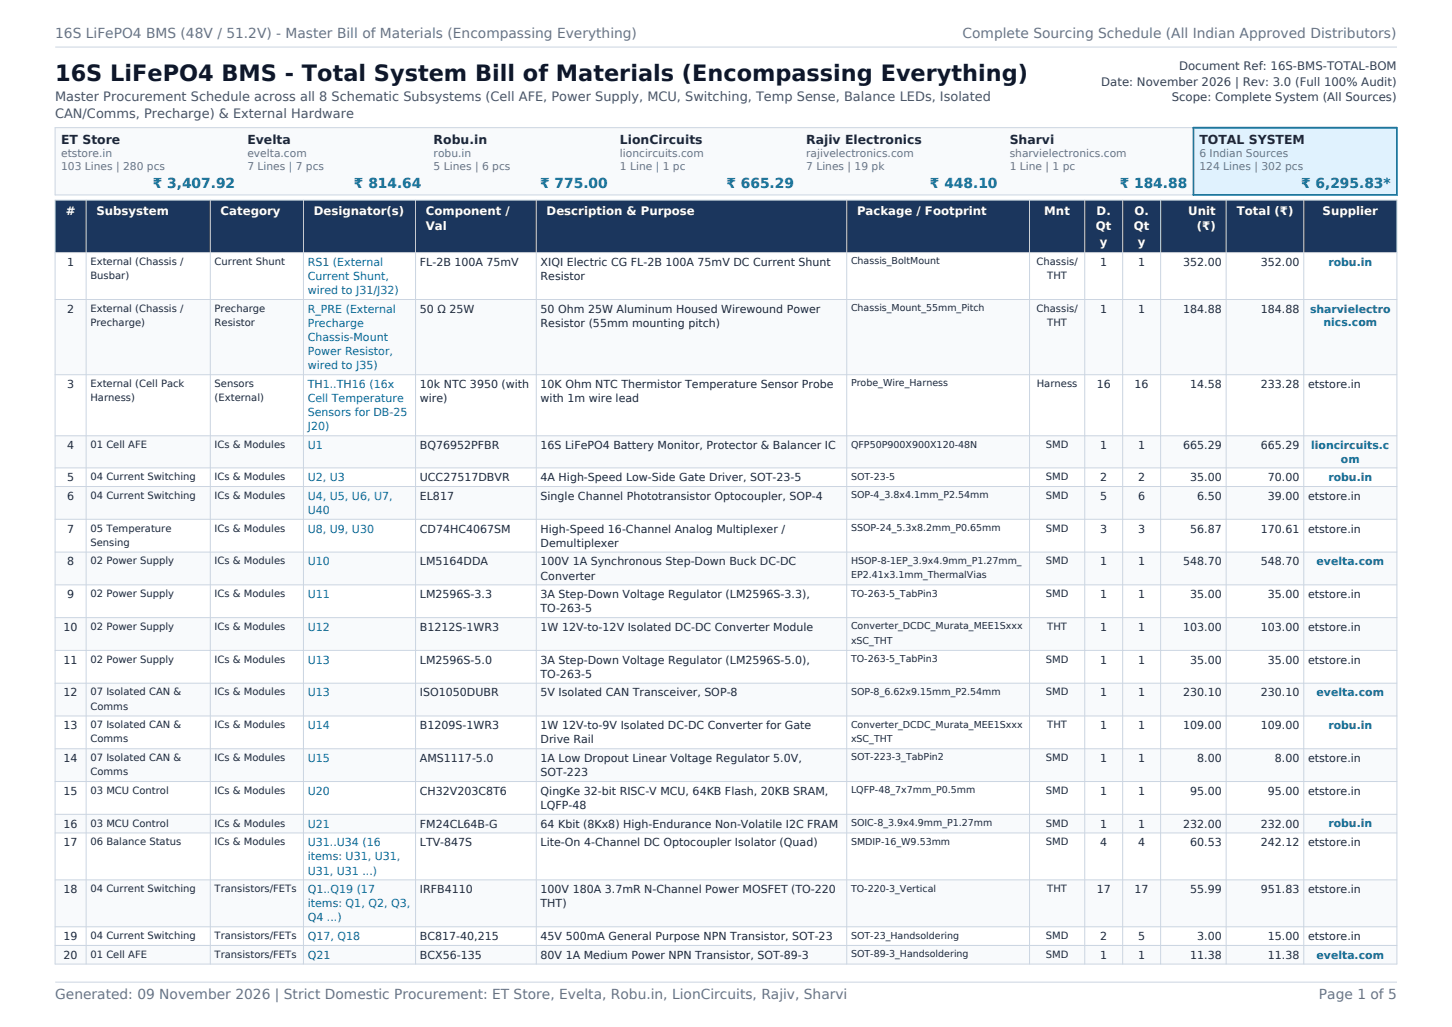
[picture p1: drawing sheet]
<svg xmlns="http://www.w3.org/2000/svg" width="297mm" height="210mm" viewBox="0 0 297 210" stroke-linecap="round" stroke-linejoin="round" font-family="sans-serif">
<defs><g id="words">
<text font-size="4.6" fill="#0f172a" x="11.3" y="16.6">16S LiFePO4 BMS - Total System Bill of Materials (Encompassing Everything)</text>
<g font-size="2.8" fill="#64748b">
<text x="11.3" y="7.9">16S LiFePO4 BMS (48V / 51.2V) - Master Bill of Materials (Encompassing Everything)</text>
<text x="196.9" y="7.9">Complete Sourcing Schedule (All Indian Approved Distributors)</text>
<text x="11.3" y="204.4">Generated: 09 November 2026 | Strict Domestic Procurement: ET Store, Evelta, Robu.in, LionCircuits, Rajiv, Sharvi</text>
<text x="269.8" y="204.4">Page 1 of 5</text>
</g>
<g font-size="2.8" fill="#0369a1">
<text x="31.3" y="38.5">₹ 3,407.92</text>
<text x="72.4" y="38.5">₹ 814.64</text>
<text x="110.5" y="38.5">₹ 775.00</text>
<text x="148.6" y="38.5">₹ 665.29</text>
<text x="190.2" y="38.5">₹ 448.10</text>
<text x="229" y="38.5">₹ 184.88</text>
<text x="266.1" y="38.5">₹ 6,295.83*</text>
</g>
<g font-size="2.6" fill="#475569">
<text x="11.3" y="20.6">Master Procurement Schedule across all 8 Schematic Subsystems (Cell AFE, Power Supply, MCU, Switching, Temp Sense, Balance LEDs, Isolated</text>
<text x="11.3" y="24.2">CAN/Comms, Precharge) &amp; External Hardware</text>
</g>
<g font-size="2.5" fill="#1e293b">
<text x="12.5" y="29.4">ET Store</text>
<text x="50.6" y="29.4">Evelta</text>
<text x="88.7" y="29.4">Robu.in</text>
<text x="126.8" y="29.4">LionCircuits</text>
<text x="164.9" y="29.4">Rajiv Electronics</text>
<text x="206.5" y="29.4">Sharvi</text>
<text x="245.3" y="29.4">TOTAL SYSTEM</text>
</g>
<g font-size="2.4" fill="#334155">
<text x="225.3" y="17.6">Date: November 2026 | Rev: 3.0 (Full 100% Audit)</text>
<text x="241.2" y="14.4">Document Ref: 16S-BMS-TOTAL-BOM</text>
<text x="239.7" y="20.7">Scope: Complete System (All Sources)</text>
</g>
<g font-size="2.4" fill="#fff">
<text x="13.4" y="44">#</text>
<text x="19.7" y="44">Subsystem</text>
<text x="45.1" y="44">Category</text>
<text x="64.2" y="44">Designator(s)</text>
<text x="87.1" y="44">Component /</text>
<text x="87.1" y="47.1">Val</text>
<text x="111.8" y="44">Description &amp; Purpose</text>
<text x="175.3" y="44">Package / Footprint</text>
<text x="213.6" y="44">Mnt</text>
<text x="224.2" y="47.1">Qt</text>
<text x="224.3" y="44">D.</text>
<text x="231.9" y="47.1">Qt</text>
<text x="232" y="44">O.</text>
<text x="243.1" y="44">Unit</text>
<text x="244.8" y="47.1">(₹)</text>
<text x="253" y="44">Total (₹)</text>
<text x="270.5" y="44">Supplier</text>
<text x="225" y="50.2">y</text>
<text x="232.7" y="50.2">y</text>
</g>
<g font-size="2.3" fill="#1e293b">
<text x="13.7" y="54.4">1</text>
<text x="85.9" y="54.4">FL-2B 100A 75mV</text>
<text x="110.6" y="54.4">XIQI Electric CG FL-2B 100A 75mV DC Current Shunt</text>
<text x="110.6" y="57.3">Resistor</text>
<text x="225" y="54.4">1</text>
<text x="232.8" y="54.4">1</text>
<text x="242" y="54.4">352.00</text>
<text x="257.9" y="54.4">352.00</text>
<text x="13.7" y="64">2</text>
<text x="85.9" y="64">50 Ω 25W</text>
<text x="110.6" y="64">50 Ohm 25W Aluminum Housed Wirewound Power</text>
<text x="225" y="64">1</text>
<text x="232.8" y="64">1</text>
<text x="242" y="64">184.88</text>
<text x="257.9" y="64">184.88</text>
<text x="110.6" y="66.9">Resistor (55mm mounting pitch)</text>
<text x="13.7" y="79.3">3</text>
<text x="85.9" y="79.3">10k NTC 3950 (with</text>
<text x="85.9" y="82.2">wire)</text>
<text x="110.6" y="79.3">10K Ohm NTC Thermistor Temperature Sensor Probe</text>
<text x="110.6" y="82.2">with 1m wire lead</text>
<text x="224.3" y="79.3">16</text>
<text x="232.1" y="79.3">16</text>
<text x="243.5" y="79.3">14.58</text>
<text x="257.9" y="79.3">233.28</text>
<text x="267.6" y="79.3">etstore.in</text>
<text x="13.7" y="91.8">4</text>
<text x="85.9" y="91.8">BQ76952PFBR</text>
<text x="110.6" y="91.8">16S LiFePO4 Battery Monitor, Protector &amp; Balancer IC</text>
<text x="225" y="91.8">1</text>
<text x="232.8" y="91.8">1</text>
<text x="242" y="91.8">665.29</text>
<text x="257.9" y="91.8">665.29</text>
<text x="13.7" y="98.4">5</text>
<text x="85.9" y="98.4">UCC27517DBVR</text>
<text x="110.6" y="98.4">4A High-Speed Low-Side Gate Driver, SOT-23-5</text>
<text x="225" y="98.4">2</text>
<text x="232.8" y="98.4">2</text>
<text x="243.5" y="98.4">35.00</text>
<text x="259.3" y="98.4">70.00</text>
<text x="13.7" y="102.2">6</text>
<text x="85.9" y="102.2">EL817</text>
<text x="110.6" y="102.2">Single Channel Phototransistor Optocoupler, SOP-4</text>
<text x="225" y="102.2">5</text>
<text x="232.8" y="102.2">6</text>
<text x="244.9" y="102.2">6.50</text>
<text x="259.3" y="102.2">39.00</text>
<text x="267.6" y="102.2">etstore.in</text>
<text x="13.7" y="108.9">7</text>
<text x="85.9" y="108.9">CD74HC4067SM</text>
<text x="110.6" y="108.9">High-Speed 16-Channel Analog Multiplexer /</text>
<text x="110.6" y="111.8">Demultiplexer</text>
<text x="225" y="108.9">3</text>
<text x="232.8" y="108.9">3</text>
<text x="243.5" y="108.9">56.87</text>
<text x="257.9" y="108.9">170.61</text>
<text x="267.6" y="108.9">etstore.in</text>
<text x="13.7" y="115.6">8</text>
<text x="85.9" y="115.6">LM5164DDA</text>
<text x="110.6" y="115.6">100V 1A Synchronous Step-Down Buck DC-DC</text>
<text x="110.6" y="118.5">Converter</text>
<text x="225" y="115.6">1</text>
<text x="232.8" y="115.6">1</text>
<text x="242" y="115.6">548.70</text>
<text x="257.9" y="115.6">548.70</text>
<text x="13.7" y="122.3">9</text>
<text x="85.9" y="122.3">LM2596S-3.3</text>
<text x="110.6" y="122.3">3A Step-Down Voltage Regulator (LM2596S-3.3),</text>
<text x="110.6" y="125.2">TO-263-5</text>
<text x="225" y="122.3">1</text>
<text x="232.8" y="122.3">1</text>
<text x="243.5" y="122.3">35.00</text>
<text x="259.3" y="122.3">35.00</text>
<text x="267.6" y="122.3">etstore.in</text>
<text x="13" y="129">10</text>
<text x="85.9" y="129">B1212S-1WR3</text>
<text x="110.6" y="129">1W 12V-to-12V Isolated DC-DC Converter Module</text>
<text x="225" y="129">1</text>
<text x="232.8" y="129">1</text>
<text x="242" y="129">103.00</text>
<text x="257.9" y="129">103.00</text>
<text x="267.6" y="129">etstore.in</text>
<text x="13" y="135.7">11</text>
<text x="85.9" y="135.7">LM2596S-5.0</text>
<text x="110.6" y="135.7">3A Step-Down Voltage Regulator (LM2596S-5.0),</text>
<text x="225" y="135.7">1</text>
<text x="232.8" y="135.7">1</text>
<text x="243.5" y="135.7">35.00</text>
<text x="259.3" y="135.7">35.00</text>
<text x="267.6" y="135.7">etstore.in</text>
<text x="13" y="142.4">12</text>
<text x="85.9" y="142.4">ISO1050DUBR</text>
<text x="110.6" y="138.6">TO-263-5</text>
<text x="110.6" y="142.4">5V Isolated CAN Transceiver, SOP-8</text>
<text x="225" y="142.4">1</text>
<text x="232.8" y="142.4">1</text>
<text x="242" y="142.4">230.10</text>
<text x="257.9" y="142.4">230.10</text>
<text x="13" y="149.1">13</text>
<text x="85.9" y="149.1">B1209S-1WR3</text>
<text x="110.6" y="149.1">1W 12V-to-9V Isolated DC-DC Converter for Gate</text>
<text x="225" y="149.1">1</text>
<text x="232.8" y="149.1">1</text>
<text x="242" y="149.1">109.00</text>
<text x="257.9" y="149.1">109.00</text>
<text x="13" y="155.8">14</text>
<text x="85.9" y="155.8">AMS1117-5.0</text>
<text x="110.6" y="152">Drive Rail</text>
<text x="110.6" y="155.8">1A Low Dropout Linear Voltage Regulator 5.0V,</text>
<text x="225" y="155.8">1</text>
<text x="232.8" y="155.8">1</text>
<text x="244.9" y="155.8">8.00</text>
<text x="260.8" y="155.8">8.00</text>
<text x="267.6" y="155.8">etstore.in</text>
<text x="110.6" y="158.7">SOT-223</text>
<text x="13" y="162.5">15</text>
<text x="85.9" y="162.5">CH32V203C8T6</text>
<text x="110.6" y="162.5">QingKe 32-bit RISC-V MCU, 64KB Flash, 20KB SRAM,</text>
<text x="110.6" y="165.4">LQFP-48</text>
<text x="225" y="162.5">1</text>
<text x="232.8" y="162.5">1</text>
<text x="243.5" y="162.5">95.00</text>
<text x="259.3" y="162.5">95.00</text>
<text x="267.6" y="162.5">etstore.in</text>
<text x="13" y="169.2">16</text>
<text x="13" y="173">17</text>
<text x="85.9" y="169.2">FM24CL64B-G</text>
<text x="85.9" y="173">LTV-847S</text>
<text x="110.6" y="169.2">64 Kbit (8Kx8) High-Endurance Non-Volatile I2C FRAM</text>
<text x="110.6" y="173">Lite-On 4-Channel DC Optocoupler Isolator (Quad)</text>
<text x="225" y="169.2">1</text>
<text x="225" y="173">4</text>
<text x="232.8" y="169.2">1</text>
<text x="232.8" y="173">4</text>
<text x="242" y="169.2">232.00</text>
<text x="243.5" y="173">60.53</text>
<text x="257.9" y="169.2">232.00</text>
<text x="257.9" y="173">242.12</text>
<text x="267.6" y="173">etstore.in</text>
<text x="13" y="182.6">18</text>
<text x="85.9" y="182.6">IRFB4110</text>
<text x="110.6" y="182.6">100V 180A 3.7mR N-Channel Power MOSFET (TO-220</text>
<text x="110.6" y="185.5">THT)</text>
<text x="224.3" y="182.6">17</text>
<text x="232.1" y="182.6">17</text>
<text x="243.5" y="182.6">55.99</text>
<text x="257.9" y="182.6">951.83</text>
<text x="267.6" y="182.6">etstore.in</text>
<text x="13" y="192.2">19</text>
<text x="13" y="196">20</text>
<text x="85.9" y="192.2">BC817-40,215</text>
<text x="85.9" y="196">BCX56-135</text>
<text x="110.6" y="192.2">45V 500mA General Purpose NPN Transistor, SOT-23</text>
<text x="110.6" y="196">80V 1A Medium Power NPN Transistor, SOT-89-3</text>
<text x="225" y="192.2">2</text>
<text x="225" y="196">1</text>
<text x="232.8" y="192.2">5</text>
<text x="232.8" y="196">1</text>
<text x="243.5" y="196">11.38</text>
<text x="244.9" y="192.2">3.00</text>
<text x="259.3" y="192.2">15.00</text>
<text x="259.3" y="196">11.38</text>
<text x="267.6" y="192.2">etstore.in</text>
</g>
<g font-size="2.3" fill="#0369a1">
<text x="63" y="54.4">RS1 (External</text>
<text x="63" y="57.3">Current Shunt,</text>
<text x="63" y="60.1">wired to J31/J32)</text>
<text x="63" y="64">R_PRE (External</text>
<text x="63" y="66.9">Precharge</text>
<text x="63" y="69.7">Chassis-Mount</text>
<text x="63" y="72.6">Power Resistor,</text>
<text x="63" y="75.5">wired to J35)</text>
<text x="63" y="79.3">TH1..TH16 (16x</text>
<text x="63" y="82.2">Cell Temperature</text>
<text x="63" y="85.1">Sensors for DB-25</text>
<text x="63" y="88">J20)</text>
<text x="63" y="91.8">U1</text>
<text x="63" y="98.4">U2, U3</text>
<text x="63" y="102.2">U4, U5, U6, U7,</text>
<text x="63" y="105.1">U40</text>
<text x="63" y="108.9">U8, U9, U30</text>
<text x="63" y="115.6">U10</text>
<text x="63" y="122.3">U11</text>
<text x="63" y="129">U12</text>
<text x="63" y="135.7">U13</text>
<text x="63" y="142.4">U13</text>
<text x="63" y="149.1">U14</text>
<text x="63" y="155.8">U15</text>
<text x="63" y="162.5">U20</text>
<text x="63" y="169.2">U21</text>
<text x="63" y="173">U31..U34 (16</text>
<text x="63" y="175.9">items: U31, U31,</text>
<text x="63" y="178.8">U31, U31 ...)</text>
<text x="63" y="182.6">Q1..Q19 (17</text>
<text x="63" y="185.5">items: Q1, Q2, Q3,</text>
<text x="63" y="188.4">Q4 ...)</text>
<text x="63" y="192.2">Q17, Q18</text>
<text x="63" y="196">Q21</text>
</g>
<g font-size="2.2" fill="#64748b">
<text x="12.5" y="32.2">etstore.in</text>
<text x="12.5" y="34.8">103 Lines | 280 pcs</text>
<text x="50.6" y="32.2">evelta.com</text>
<text x="50.6" y="34.8">7 Lines | 7 pcs</text>
<text x="88.7" y="32.2">robu.in</text>
<text x="88.7" y="34.8">5 Lines | 6 pcs</text>
<text x="126.8" y="32.2">lioncircuits.com</text>
<text x="126.8" y="34.8">1 Line | 1 pc</text>
<text x="164.9" y="32.2">rajivelectronics.com</text>
<text x="164.9" y="34.8">7 Lines | 19 pk</text>
<text x="206.5" y="32.2">sharvielectronics.com</text>
<text x="206.5" y="34.8">1 Line | 1 pc</text>
<text x="245.3" y="32.2">6 Indian Sources</text>
<text x="245.3" y="34.8">124 Lines | 302 pcs</text>
</g>
<g font-size="2.2" fill="#0f766e">
<text x="271.7" y="54.3">robu.in</text>
<text x="268" y="63.9">sharvielectro</text>
<text x="270.7" y="66.7">nics.com</text>
<text x="268.2" y="91.8">lioncircuits.c</text>
<text x="274.3" y="94.6">om</text>
<text x="271.7" y="98.4">robu.in</text>
<text x="269.3" y="115.6">evelta.com</text>
<text x="269.3" y="142.4">evelta.com</text>
<text x="271.7" y="149.1">robu.in</text>
<text x="271.7" y="169.2">robu.in</text>
<text x="269.3" y="196">evelta.com</text>
</g>
<g font-size="2" fill="#1e293b">
<text x="18.5" y="54.2">External (Chassis /</text>
<text x="18.5" y="57">Busbar)</text>
<text x="43.9" y="54.2">Current Shunt</text>
<text x="212" y="54.2">Chassis/</text>
<text x="214.2" y="57">THT</text>
<text x="18.5" y="63.7">External (Chassis /</text>
<text x="43.9" y="63.7">Precharge</text>
<text x="212" y="63.7">Chassis/</text>
<text x="18.5" y="66.6">Precharge)</text>
<text x="43.9" y="66.6">Resistor</text>
<text x="214.2" y="66.6">THT</text>
<text x="18.5" y="79.1">External (Cell Pack</text>
<text x="18.5" y="82">Harness)</text>
<text x="43.9" y="79.1">Sensors</text>
<text x="43.9" y="82">(External)</text>
<text x="212.1" y="79.1">Harness</text>
<text x="18.5" y="91.6">01 Cell AFE</text>
<text x="43.9" y="91.6">ICs &amp; Modules</text>
<text x="213.9" y="91.6">SMD</text>
<text x="18.5" y="98.2">04 Current Switching</text>
<text x="18.5" y="102">04 Current Switching</text>
<text x="43.9" y="98.2">ICs &amp; Modules</text>
<text x="43.9" y="102">ICs &amp; Modules</text>
<text x="213.9" y="98.2">SMD</text>
<text x="213.9" y="102">SMD</text>
<text x="18.5" y="108.7">05 Temperature</text>
<text x="18.5" y="111.6">Sensing</text>
<text x="43.9" y="108.7">ICs &amp; Modules</text>
<text x="213.9" y="108.7">SMD</text>
<text x="18.5" y="115.4">02 Power Supply</text>
<text x="43.9" y="115.4">ICs &amp; Modules</text>
<text x="213.9" y="115.4">SMD</text>
<text x="18.5" y="122.1">02 Power Supply</text>
<text x="43.9" y="122.1">ICs &amp; Modules</text>
<text x="213.9" y="122.1">SMD</text>
<text x="18.5" y="128.8">02 Power Supply</text>
<text x="43.9" y="128.8">ICs &amp; Modules</text>
<text x="214.2" y="128.8">THT</text>
<text x="18.5" y="135.5">02 Power Supply</text>
<text x="43.9" y="135.5">ICs &amp; Modules</text>
<text x="213.9" y="135.5">SMD</text>
<text x="18.5" y="142.2">07 Isolated CAN &amp;</text>
<text x="43.9" y="142.2">ICs &amp; Modules</text>
<text x="213.9" y="142.2">SMD</text>
<text x="18.5" y="145.1">Comms</text>
<text x="18.5" y="148.9">07 Isolated CAN &amp;</text>
<text x="43.9" y="148.9">ICs &amp; Modules</text>
<text x="214.2" y="148.9">THT</text>
<text x="18.5" y="151.8">Comms</text>
<text x="18.5" y="155.6">07 Isolated CAN &amp;</text>
<text x="43.9" y="155.6">ICs &amp; Modules</text>
<text x="213.9" y="155.6">SMD</text>
<text x="18.5" y="158.5">Comms</text>
<text x="18.5" y="162.3">03 MCU Control</text>
<text x="43.9" y="162.3">ICs &amp; Modules</text>
<text x="213.9" y="162.3">SMD</text>
<text x="18.5" y="169">03 MCU Control</text>
<text x="18.5" y="172.8">06 Balance Status</text>
<text x="43.9" y="169">ICs &amp; Modules</text>
<text x="43.9" y="172.8">ICs &amp; Modules</text>
<text x="213.9" y="169">SMD</text>
<text x="213.9" y="172.8">SMD</text>
<text x="18.5" y="182.4">04 Current Switching</text>
<text x="43.9" y="182.4">Transistors/FETs</text>
<text x="214.2" y="182.4">THT</text>
<text x="18.5" y="192">04 Current Switching</text>
<text x="18.5" y="195.8">01 Cell AFE</text>
<text x="43.9" y="192">Transistors/FETs</text>
<text x="43.9" y="195.8">Transistors/FETs</text>
<text x="213.9" y="192">SMD</text>
<text x="213.9" y="195.8">SMD</text>
</g>
<g font-size="1.9" fill="#1e293b">
<text x="174.1" y="54">Chassis_BoltMount</text>
<text x="174.1" y="63.6">Chassis_Mount_55mm_Pitch</text>
<text x="174.1" y="79">Probe_Wire_Harness</text>
<text x="174.1" y="91.5">QFP50P900X900X120-48N</text>
<text x="174.1" y="98.1">SOT-23-5</text>
<text x="174.1" y="101.9">SOP-4_3.8x4.1mm_P2.54mm</text>
<text x="174.1" y="108.6">SSOP-24_5.3x8.2mm_P0.65mm</text>
<text x="174.1" y="115.3">HSOP-8-1EP_3.9x4.9mm_P1.27mm_</text>
<text x="174.1" y="118.2">EP2.41x3.1mm_ThermalVias</text>
<text x="174.1" y="122">TO-263-5_TabPin3</text>
<text x="174.1" y="128.7">Converter_DCDC_Murata_MEE1Sxxx</text>
<text x="174.1" y="131.6">xSC_THT</text>
<text x="174.1" y="135.4">TO-263-5_TabPin3</text>
<text x="174.1" y="142.1">SOP-8_6.62x9.15mm_P2.54mm</text>
<text x="174.1" y="148.8">Converter_DCDC_Murata_MEE1Sxxx</text>
<text x="174.1" y="151.7">xSC_THT</text>
<text x="174.1" y="155.5">SOT-223-3_TabPin2</text>
<text x="174.1" y="162.2">LQFP-48_7x7mm_P0.5mm</text>
<text x="174.1" y="168.9">SOIC-8_3.9x4.9mm_P1.27mm</text>
<text x="174.1" y="172.7">SMDIP-16_W9.53mm</text>
<text x="174.1" y="182.3">TO-220-3_Vertical</text>
<text x="174.1" y="191.9">SOT-23_Handsoldering</text>
<text x="174.1" y="195.7">SOT-89-3_Handsoldering</text>
</g>
</g></defs>
<path d="M11.3 26.1h232.8v13.8h-232.8z" fill-rule="evenodd" fill="#f8fafc"/>
<path d="M244.1 26.1h41.6v13.8h-41.6z" fill-rule="evenodd" fill="#e0f2fe"/>
<path d="M11.3 26.1h232.8v13.8h-232.8z" fill="none" stroke="#cbd5e1" stroke-width=".2"/>
<path d="M244.1 26.1h41.6v13.8h-41.6z" fill="none" stroke="#0284c7" stroke-width=".35"/>
<path d="M11.3 40.9h274.4v10.7h-274.4z" fill-rule="evenodd" fill="#1b365d"/>
<path d="M11.3 51.6h274.4v9.6h-274.4z" fill-rule="evenodd" fill="#fff"/>
<path d="M11.3 61.2h274.4v15.4h-274.4z" fill-rule="evenodd" fill="#f8fafc"/>
<path d="M11.3 76.6h274.4v12.5h-274.4z" fill-rule="evenodd" fill="#fff"/>
<path d="M11.3 89.1h274.4v6.6h-274.4z" fill-rule="evenodd" fill="#f8fafc"/>
<path d="M11.3 95.7h274.4v3.8h-274.4z" fill-rule="evenodd" fill="#fff"/>
<path d="M11.3 99.5h274.4v6.7h-274.4z" fill-rule="evenodd" fill="#f8fafc"/>
<path d="M11.3 106.2h274.4v6.7h-274.4z" fill-rule="evenodd" fill="#fff"/>
<path d="M11.3 112.9h274.4v6.7h-274.4z" fill-rule="evenodd" fill="#f8fafc"/>
<path d="M11.3 119.6h274.4v6.7h-274.4z" fill-rule="evenodd" fill="#fff"/>
<path d="M11.3 126.3h274.4v6.7h-274.4z" fill-rule="evenodd" fill="#f8fafc"/>
<path d="M11.3 133h274.4v6.7h-274.4z" fill-rule="evenodd" fill="#fff"/>
<path d="M11.3 139.7h274.4v6.7h-274.4z" fill-rule="evenodd" fill="#f8fafc"/>
<path d="M11.3 146.4h274.4v6.7h-274.4z" fill-rule="evenodd" fill="#fff"/>
<path d="M11.3 153.1h274.4v6.7h-274.4z" fill-rule="evenodd" fill="#f8fafc"/>
<path d="M11.3 159.8h274.4v6.7h-274.4z" fill-rule="evenodd" fill="#fff"/>
<path d="M11.3 166.5h274.4v3.8h-274.4z" fill-rule="evenodd" fill="#f8fafc"/>
<path d="M11.3 170.3h274.4v9.6h-274.4z" fill-rule="evenodd" fill="#fff"/>
<path d="M11.3 179.9h274.4v9.6h-274.4z" fill-rule="evenodd" fill="#f8fafc"/>
<path d="M11.3 189.5h274.4v3.8h-274.4z" fill-rule="evenodd" fill="#fff"/>
<path d="M11.3 193.3h274.4v3.8h-274.4z" fill-rule="evenodd" fill="#f8fafc"/>
<g fill="none" stroke="#cbd5e1" stroke-width=".2">
<path d="M11.3 9.6h274.5M11.3 40.9h274.4v156.2h-274.4zM11.3 51.6h274.4M17.6 40.9v156.2M43 40.9v156.2M62.1 40.9v156.2M85 40.9v156.2M109.7 40.9v156.2M173.2 40.9v156.2M210.6 40.9v156.2M221.9 40.9v156.2M229.6 40.9v156.2"/>
<path d="M237.4 40.9v156.2M250.8 40.9v156.2M266.7 40.9v156.2M11.3 61.2h274.4M11.3 76.6h274.4M11.3 89.1h274.4M11.3 95.7h274.4M11.3 99.5h274.4M11.3 106.2h274.4M11.3 112.9h274.4M11.3 119.6h274.4M11.3 126.3h274.4"/>
<path d="M11.3 133h274.4M11.3 139.7h274.4M11.3 146.4h274.4M11.3 153.1h274.4M11.3 159.8h274.4M11.3 166.5h274.4M11.3 170.3h274.4M11.3 179.9h274.4M11.3 189.5h274.4M11.3 193.3h274.4M11.3 200.8h274.5"/>
</g>
<use href="#words"/>
</svg>
